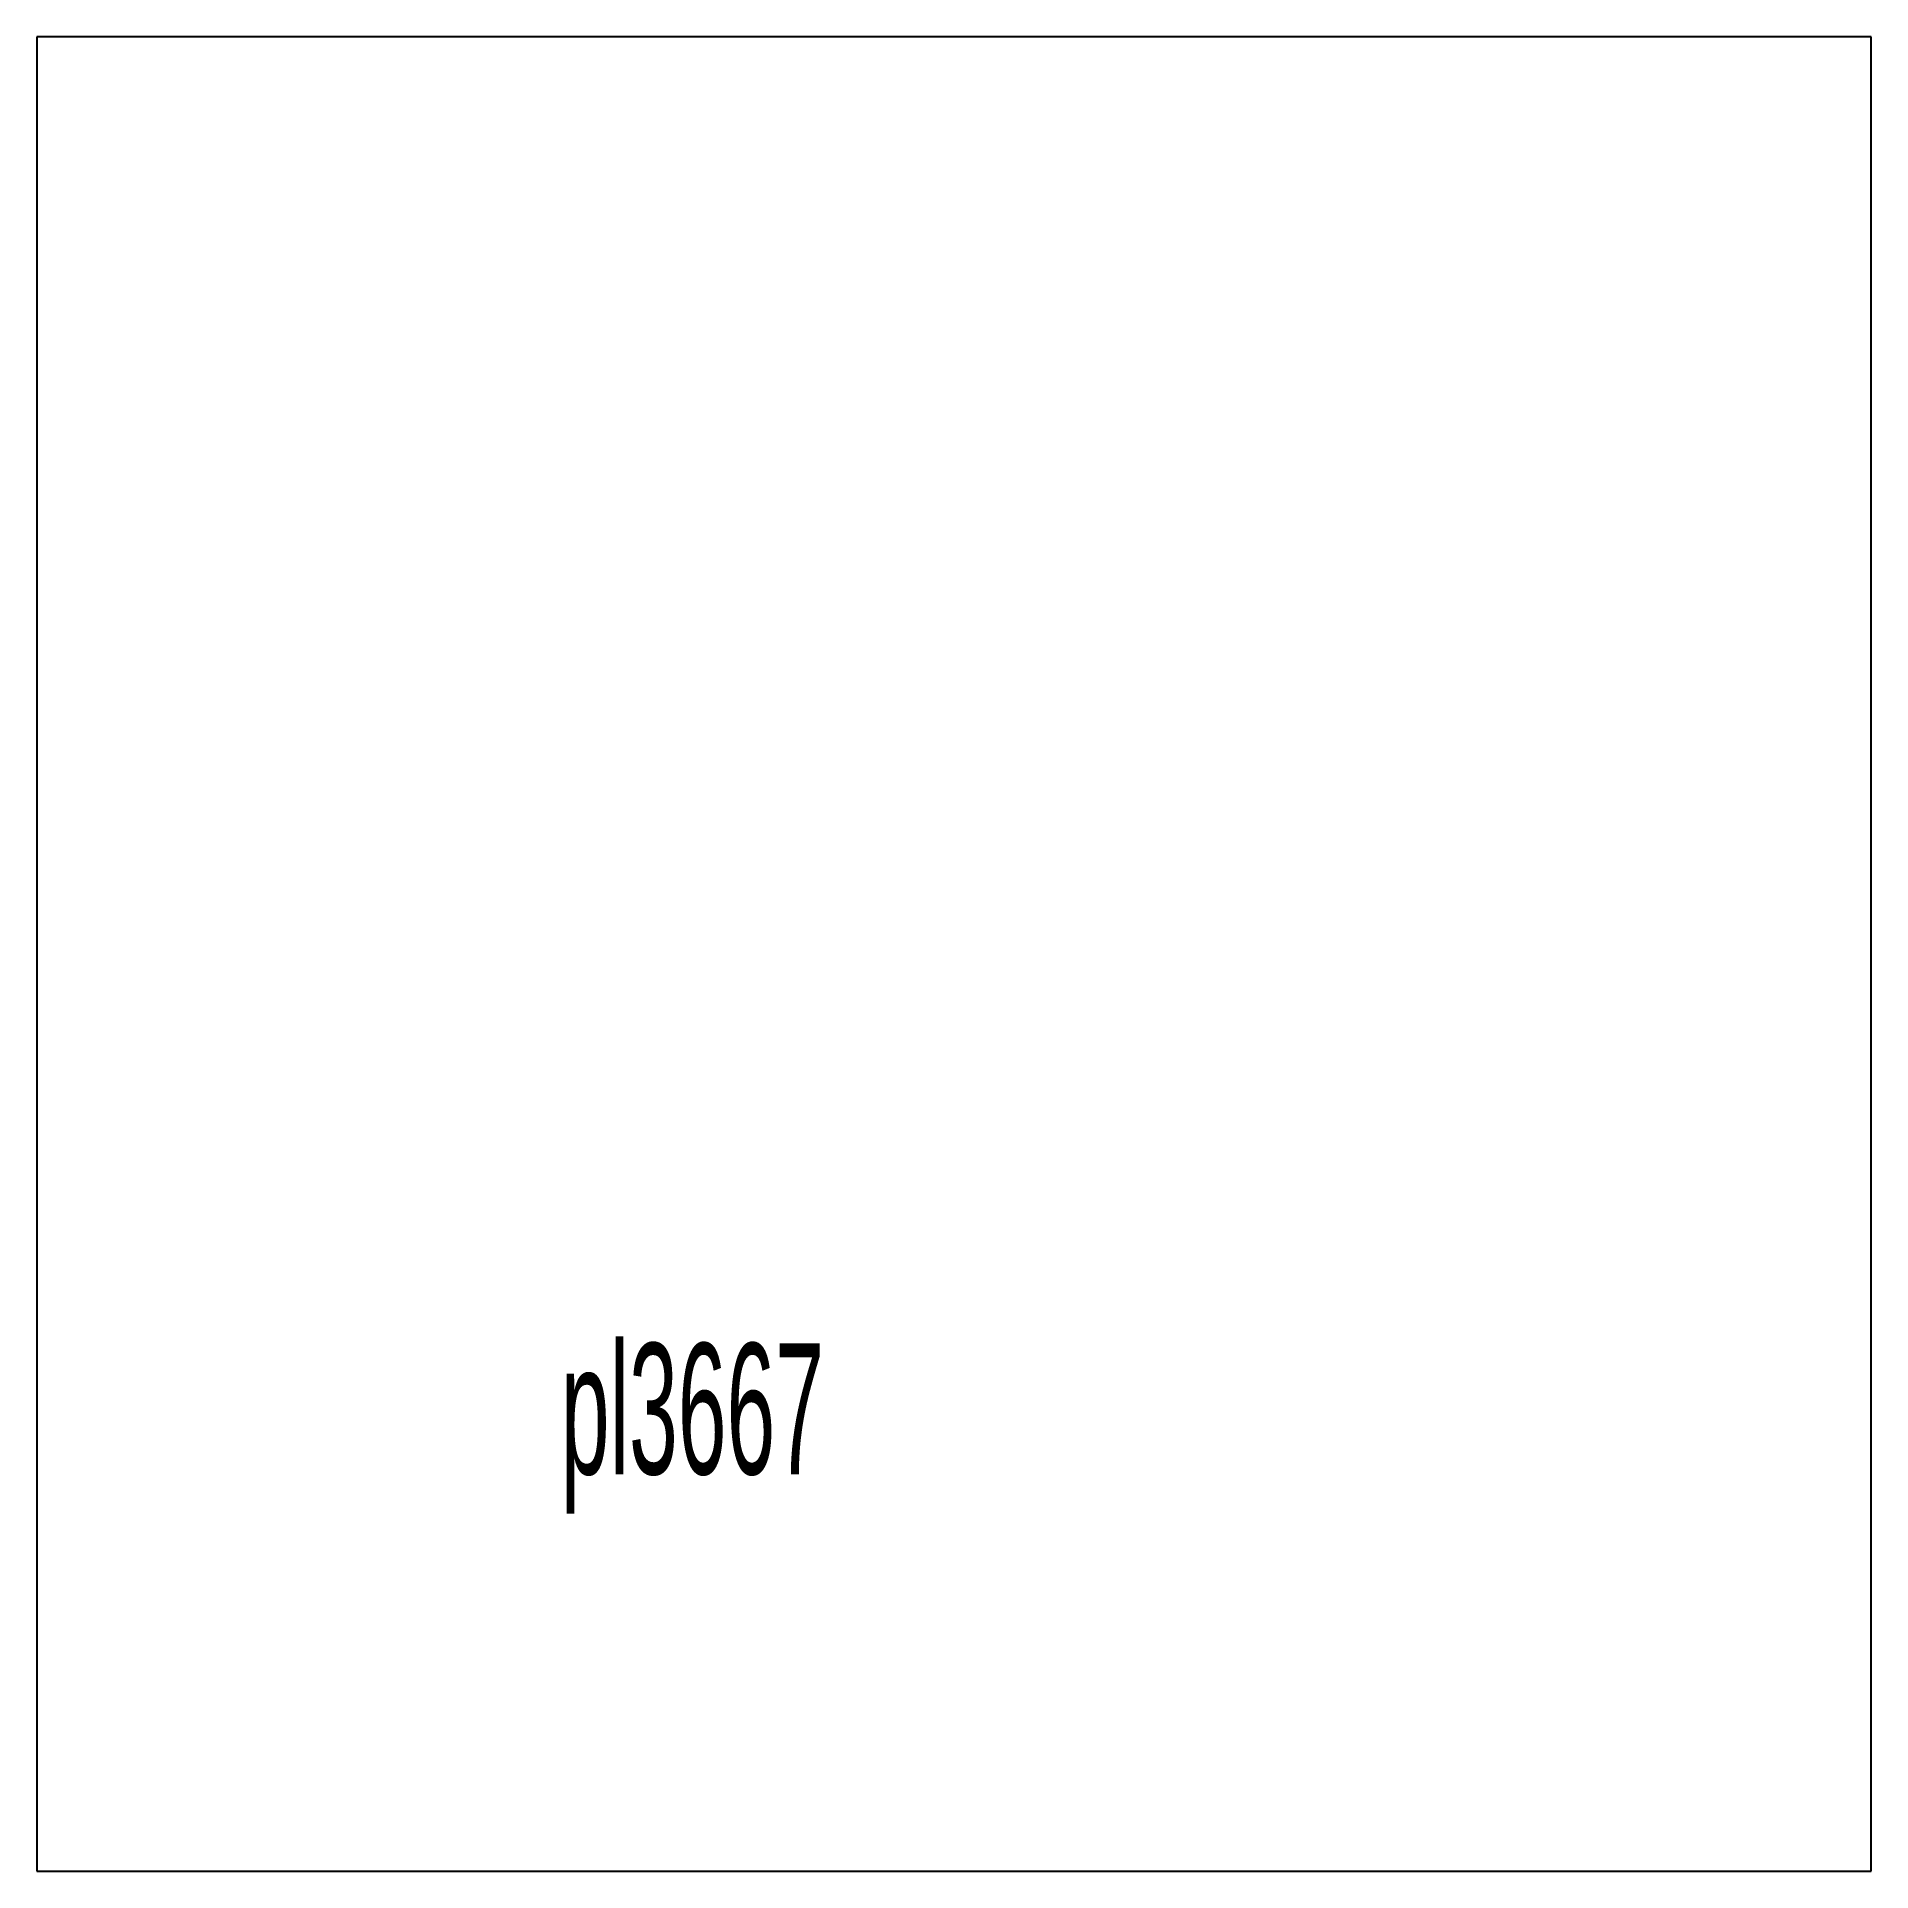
# Model space of a CAD drawing. Extents: x 0 to 7, y 0 to 7.
import ezdxf

# ---------------------------------------------------------------- set-up
doc = ezdxf.new("R2010")
doc.units = 0
doc.header["$MEASUREMENT"] = 0
doc.layers.add('BURN', color=1, linetype='CONTINUOUS')
doc.layers.add('SCRIBE', color=1, linetype='CONTINUOUS')

msp = doc.modelspace()

# ---------------------------------------------------------------- linework, layer by layer
at = {"layer": 'BURN'}
for p, q in [((7, 7), (0, 7)), ((0, 7), (0, 0)), ((7, 0), (7, 7)), ((0, 0), (7, 0))]:
    msp.add_line(p, q, dxfattribs=at)

# ---------------------------------------------------------------- texts
at = {"layer": 'SCRIBE', "width": 0.5}
msp.add_text('pl3667', height=0.5, dxfattribs=at).set_placement((2, 1.515))

doc.saveas('drawing.dxf')
